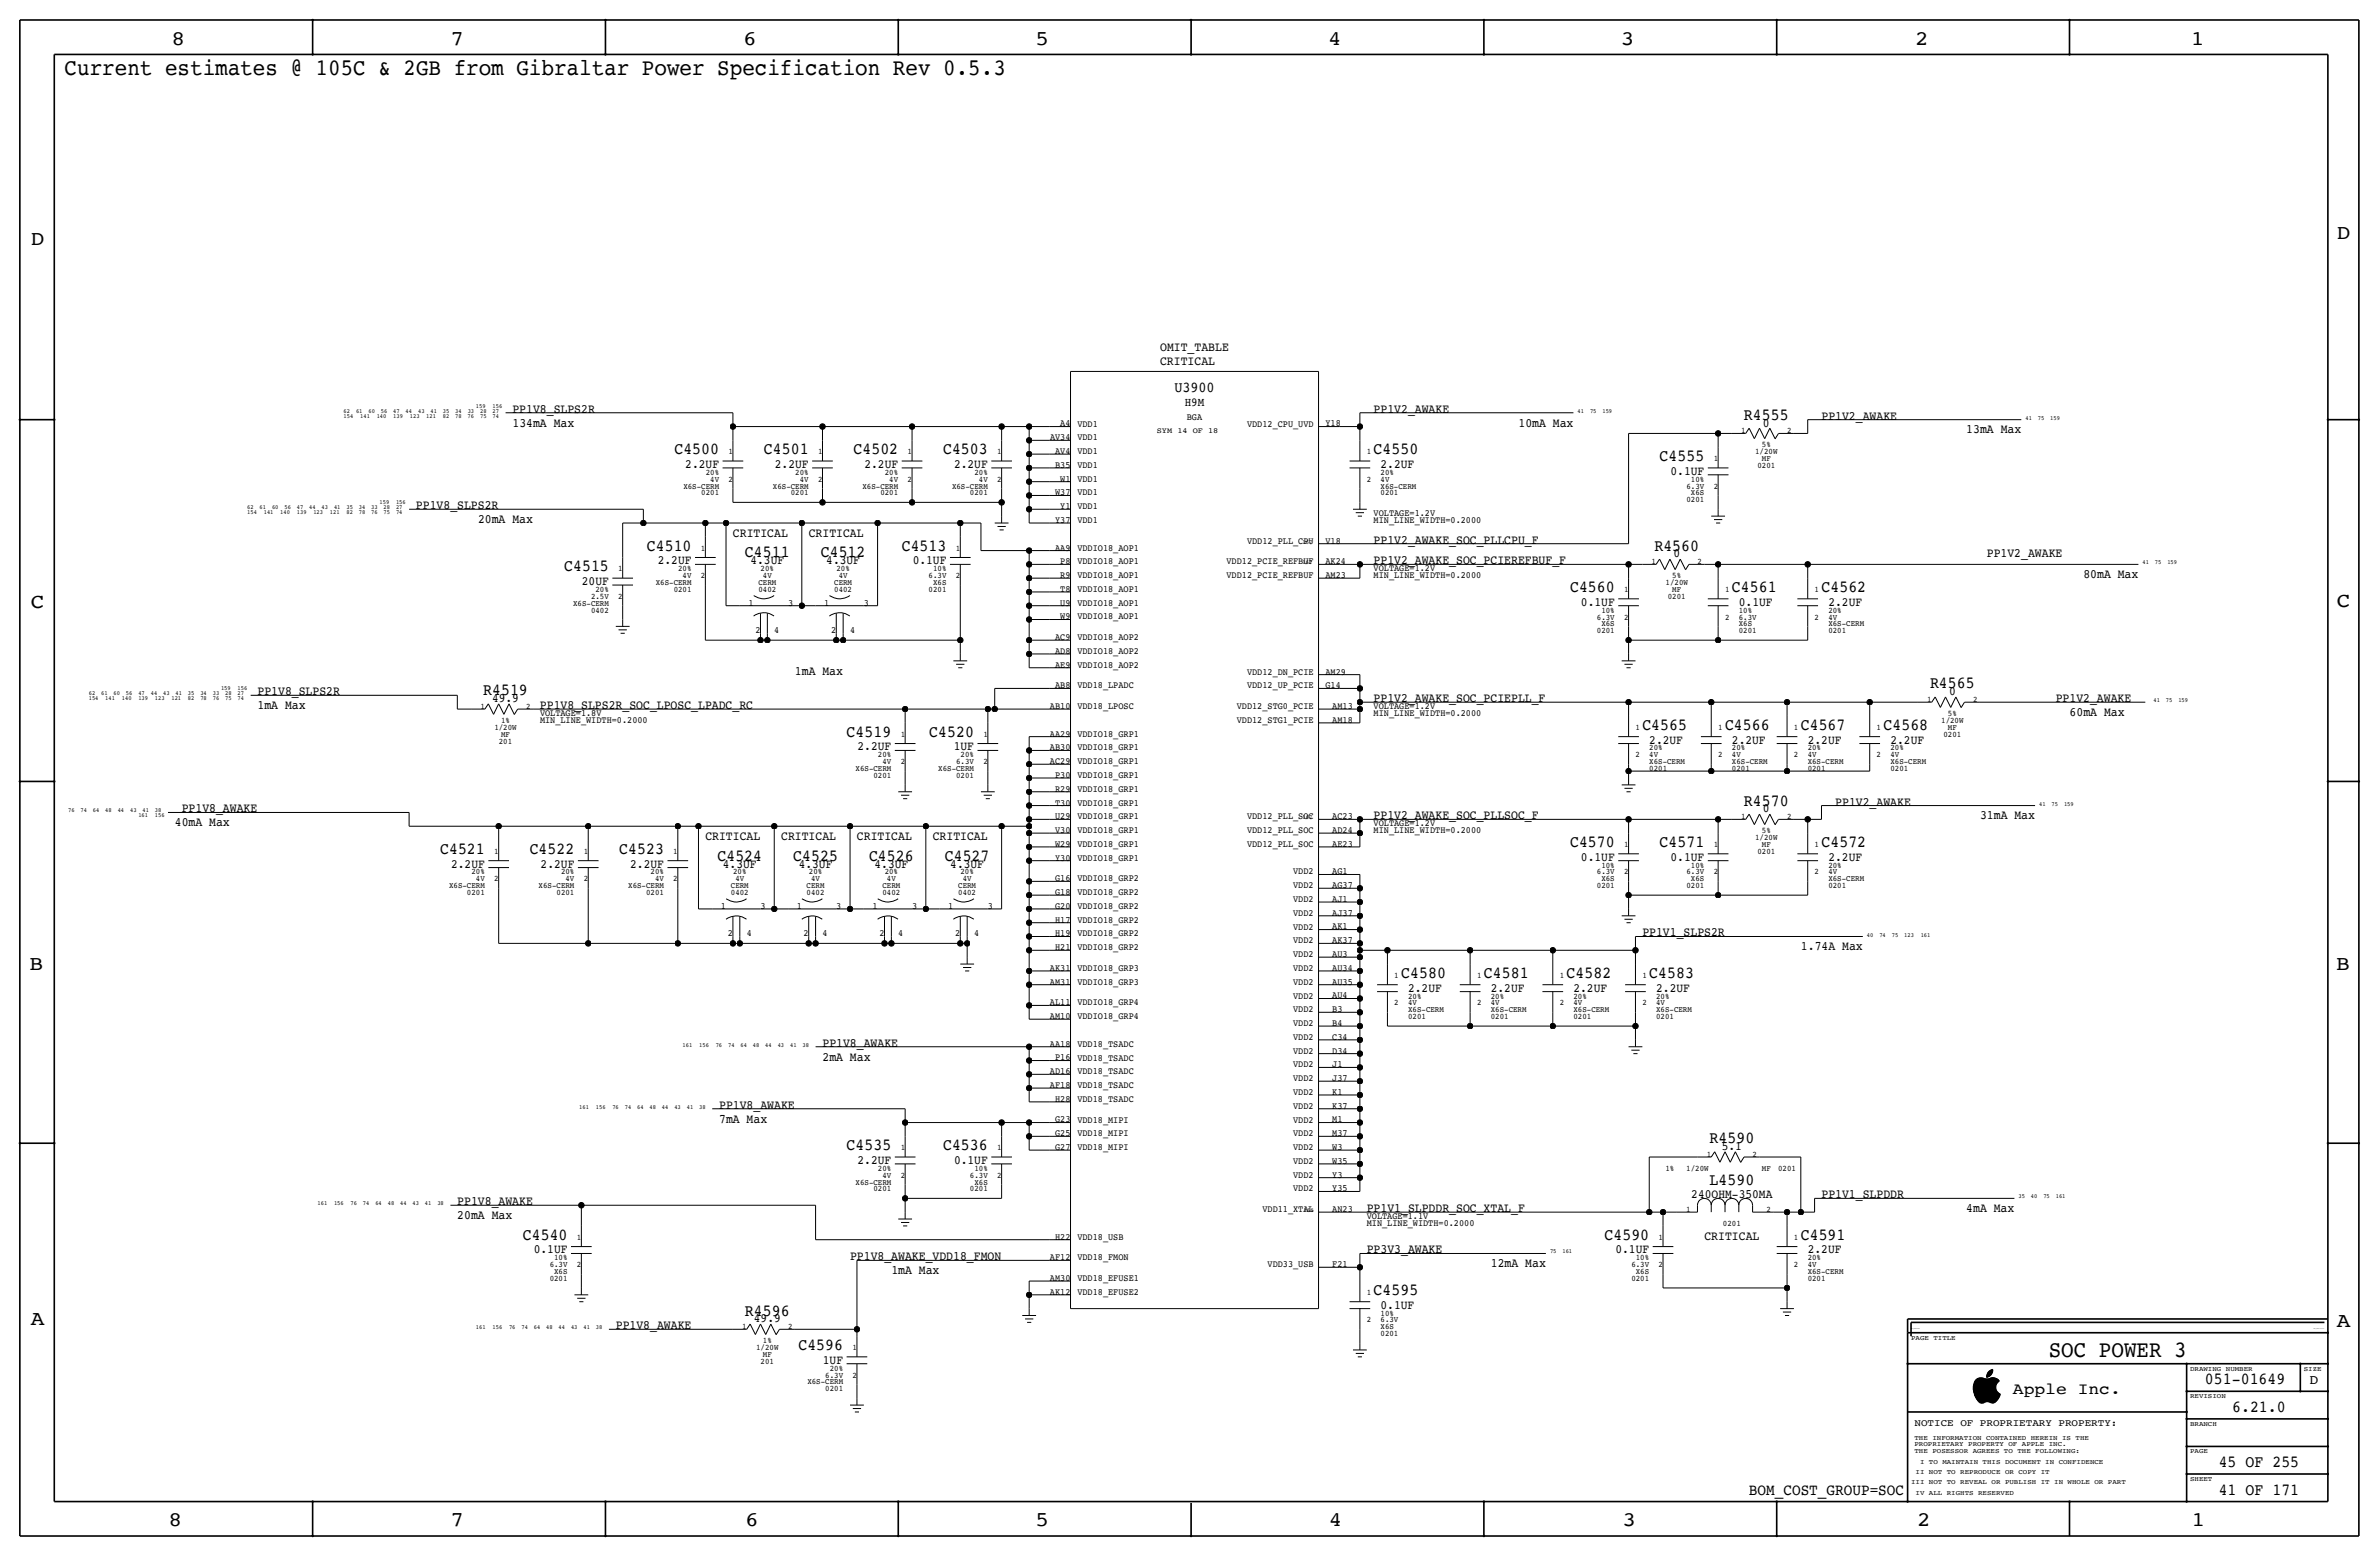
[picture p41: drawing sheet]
<svg xmlns="http://www.w3.org/2000/svg" width="877mm" height="574mm" viewBox="0 0 877 574" stroke-linecap="round" stroke-linejoin="round" font-family="sans-serif">
<defs><g id="words">
<g font-size="8.6">
<text x="23.8" y="27.7">Current estimates @ 105C &amp; 2GB from Gibraltar Power Specification Rev 0.5.3</text>
<text x="755.3" y="500.1">SOC POWER 3</text>
</g>
<g font-size="7.6">
<text x="63.2" y="16.5">8</text>
<text x="166.1" y="16.5">7</text>
<text x="274" y="16.5">6</text>
<text x="381.7" y="16.5">5</text>
<text x="489.7" y="16.5">4</text>
<text x="597.6" y="16.5">3</text>
<text x="706.1" y="16.5">2</text>
<text x="807.7" y="16.5">1</text>
<text x="861.5" y="88.1">D</text>
<text x="11.4" y="90.4">D</text>
<text x="11.4" y="224.3">C</text>
<text x="861.5" y="223.8">C</text>
<text x="10.8" y="357.6">B</text>
<text x="861.3" y="357.4">B</text>
<text x="11.3" y="488.4">A</text>
<text x="861.5" y="489.2">A</text>
<text x="62.2" y="562.6">8</text>
<text x="166" y="562.6">7</text>
<text x="274.8" y="562.6">6</text>
<text x="381.7" y="562.6">5</text>
<text x="489.9" y="562.6">4</text>
<text x="598.1" y="562.6">3</text>
<text x="706.8" y="562.6">2</text>
<text x="807.9" y="562.6">1</text>
</g>
<g font-size="6.2">
<text x="643" y="154.7">R4555</text>
<text x="248.6" y="167.4">C4500</text>
<text x="281.6" y="167.4">C4501</text>
<text x="314.7" y="167.4">C4502</text>
<text x="347.7" y="167.4">C4503</text>
<text x="506.4" y="167.4">C4550</text>
<text x="611.8" y="169.9">C4555</text>
<text x="238.5" y="202.9">C4510</text>
<text x="332.4" y="202.9">C4513</text>
<text x="609.9" y="202.9">R4560</text>
<text x="274.7" y="205.5">C4511</text>
<text x="302.6" y="205.5">C4512</text>
<text x="208" y="210.6">C4515</text>
<text x="578.8" y="218.2">C4560</text>
<text x="638.5" y="218.2">C4561</text>
<text x="671.5" y="218.2">C4562</text>
<text x="178.1" y="256.3">R4519</text>
<text x="711.5" y="253.7">R4565</text>
<text x="605.5" y="269">C4565</text>
<text x="636" y="269">C4566</text>
<text x="663.9" y="269">C4567</text>
<text x="694.4" y="269">C4568</text>
<text x="312.1" y="271.5">C4519</text>
<text x="342.6" y="271.5">C4520</text>
<text x="643" y="296.9">R4570</text>
<text x="162.3" y="314.7">C4521</text>
<text x="195.3" y="314.7">C4522</text>
<text x="228.3" y="314.7">C4523</text>
<text x="264.5" y="317.2">C4524</text>
<text x="292.4" y="317.2">C4525</text>
<text x="320.4" y="317.2">C4526</text>
<text x="348.3" y="317.2">C4527</text>
<text x="578.8" y="312.2">C4570</text>
<text x="611.8" y="312.2">C4571</text>
<text x="671.5" y="312.2">C4572</text>
<text x="516.6" y="360.4">C4580</text>
<text x="547.1" y="360.4">C4581</text>
<text x="577.5" y="360.4">C4582</text>
<text x="608" y="360.4">C4583</text>
<text x="312.1" y="423.9">C4535</text>
<text x="347.7" y="423.9">C4536</text>
<text x="630.3" y="421.4">R4590</text>
<text x="630.3" y="436.6">L4590</text>
<text x="192.7" y="456.9">C4540</text>
<text x="591.5" y="456.9">C4590</text>
<text x="663.9" y="456.9">C4591</text>
<text x="506.4" y="477.3">C4595</text>
<text x="274.7" y="484.9">R4596</text>
<text x="294.3" y="497.6">C4596</text>
<text x="812.9" y="510.3">051-01649</text>
<text x="822.9" y="520.4">6.21.0</text>
<text x="818" y="540.8">45 OF 255</text>
<text x="818" y="550.9">41 OF 171</text>
</g>
<text font-size="6" x="742.1" y="513.9">Apple Inc.</text>
<text font-size="5.9" x="644.8" y="550.9">BOM_COST_GROUP=SOC</text>
<text font-size="5.6" x="432.9" y="144.5">U3900</text>
<text font-size="5" x="851.5" y="510.3">D</text>
<g font-size="4.7">
<text x="427.7" y="129.3">OMIT_TABLE</text>
<text x="427.7" y="134.4">CRITICAL</text>
<text x="188.9" y="152.1">PP1V8_SLPS2R</text>
<text x="506.4" y="152.1">PP1V2_AWAKE</text>
<text x="671.5" y="154.7">PP1V2_AWAKE</text>
<text x="188.9" y="157.2">134mA Max</text>
<text x="559.8" y="157.2">10mA Max</text>
<text x="650" y="157.2">0</text>
<text x="724.9" y="159.8">13mA Max</text>
<text x="252.7" y="172.5">2.2UF</text>
<text x="285.7" y="172.5">2.2UF</text>
<text x="318.7" y="172.5">2.2UF</text>
<text x="351.7" y="172.5">2.2UF</text>
<text x="509" y="172.5">2.2UF</text>
<text x="615.9" y="175">0.1UF</text>
<text x="153.4" y="187.7">PP1V8_SLPS2R</text>
<text x="176.2" y="192.8">20mA Max</text>
<text x="270.2" y="197.9">CRITICAL</text>
<text x="298.1" y="197.9">CRITICAL</text>
<text x="506.4" y="200.4">PP1V2_AWAKE_SOC_PLLCPU_F</text>
<text x="242.5" y="208">2.2UF</text>
<text x="276.7" y="208">4.3UF</text>
<text x="304.6" y="208">4.3UF</text>
<text x="336.5" y="208">0.1UF</text>
<text x="506.4" y="208">PP1V2_AWAKE_SOC_PCIEREFBUF_F</text>
<text x="616.9" y="205.5">0</text>
<text x="732.5" y="205.5">PP1V2_AWAKE</text>
<text x="214.5" y="215.6">20UF</text>
<text x="768.1" y="213.1">80mA Max</text>
<text x="582.9" y="223.3">0.1UF</text>
<text x="641" y="223.3">0.1UF</text>
<text x="674.1" y="223.3">2.2UF</text>
<text x="293.1" y="248.7">1mA Max</text>
<text x="94.9" y="256.3">PP1V8_SLPS2R</text>
<text x="718.5" y="256.3">0</text>
<text x="94.9" y="261.4">1mA Max</text>
<text x="181.4" y="258.8">49.9</text>
<text x="199.1" y="261.4">PP1V8_SLPS2R_SOC_LPOSC_LPADC_RC</text>
<text x="506.4" y="258.8">PP1V2_AWAKE_SOC_PCIEPLL_F</text>
<text x="757.9" y="258.8">PP1V2_AWAKE</text>
<text x="763" y="263.9">60mA Max</text>
<text x="608" y="274.1">2.2UF</text>
<text x="638.5" y="274.1">2.2UF</text>
<text x="666.4" y="274.1">2.2UF</text>
<text x="696.9" y="274.1">2.2UF</text>
<text x="316.2" y="276.6">2.2UF</text>
<text x="351.6" y="276.6">1UF</text>
<text x="67" y="299.5">PP1V8_AWAKE</text>
<text x="650" y="299.5">0</text>
<text x="676.6" y="296.9">PP1V2_AWAKE</text>
<text x="64.5" y="304.5">40mA Max</text>
<text x="506.4" y="302">PP1V2_AWAKE_SOC_PLLSOC_F</text>
<text x="730" y="302">31mA Max</text>
<text x="260" y="309.6">CRITICAL</text>
<text x="288" y="309.6">CRITICAL</text>
<text x="315.9" y="309.6">CRITICAL</text>
<text x="343.9" y="309.6">CRITICAL</text>
<text x="582.9" y="317.2">0.1UF</text>
<text x="615.9" y="317.2">0.1UF</text>
<text x="674.1" y="317.2">2.2UF</text>
<text x="166.3" y="319.8">2.2UF</text>
<text x="199.3" y="319.8">2.2UF</text>
<text x="232.3" y="319.8">2.2UF</text>
<text x="266.5" y="319.8">4.3UF</text>
<text x="294.4" y="319.8">4.3UF</text>
<text x="322.4" y="319.8">4.3UF</text>
<text x="350.3" y="319.8">4.3UF</text>
<text x="605.5" y="345.2">PP1V1_SLPS2R</text>
<text x="664" y="350.3">1.74A Max</text>
<text x="519.1" y="365.5">2.2UF</text>
<text x="549.6" y="365.5">2.2UF</text>
<text x="580.1" y="365.5">2.2UF</text>
<text x="610.6" y="365.5">2.2UF</text>
<text x="303.2" y="385.8">PP1V8_AWAKE</text>
<text x="303.2" y="390.9">2mA Max</text>
<text x="265.1" y="408.7">PP1V8_AWAKE</text>
<text x="265.1" y="413.8">7mA Max</text>
<text x="634.8" y="423.9">5.1</text>
<text x="316.2" y="429">2.2UF</text>
<text x="351.7" y="429">0.1UF</text>
<text x="623.5" y="441.7">240OHM-350MA</text>
<text x="671.5" y="441.7">PP1V1_SLPDDR</text>
<text x="168.6" y="444.2">PP1V8_AWAKE</text>
<text x="168.6" y="449.3">20mA Max</text>
<text x="503.9" y="446.8">PP1V1_SLPDDR_SOC_XTAL_F</text>
<text x="724.9" y="446.8">4mA Max</text>
<text x="628.4" y="456.9">CRITICAL</text>
<text x="196.8" y="462">0.1UF</text>
<text x="313.4" y="464.6">PP1V8_AWAKE_VDD18_FMON</text>
<text x="503.9" y="462">PP3V3_AWAKE</text>
<text x="549.7" y="467.1">12mA Max</text>
<text x="595.6" y="462">0.1UF</text>
<text x="666.4" y="462">2.2UF</text>
<text x="328.6" y="469.6">1mA Max</text>
<text x="509" y="482.3">0.1UF</text>
<text x="227" y="490">PP1V8_AWAKE</text>
<text x="277.9" y="487.4">49.9</text>
<text x="303.4" y="502.7">1UF</text>
</g>
<text font-size="4.5" x="436.8" y="149.6">H9M</text>
<text font-size="3.7" x="705.8" y="525.5">NOTICE OF PROPRIETARY PROPERTY:</text>
<g font-size="3.5">
<text x="437.5" y="154.7">BGA</text>
<text x="390.9" y="157.2">A4</text>
<text x="397.2" y="157.2">VDD1</text>
<text x="459.7" y="157.2">VDD12_CPU_UVD</text>
<text x="488.6" y="157.2">Y18</text>
<text x="387.1" y="162.2">AV34</text>
<text x="389" y="167.3">AV4</text>
<text x="397.2" y="162.3">VDD1</text>
<text x="397.2" y="167.4">VDD1</text>
<text x="389" y="172.4">B35</text>
<text x="397.2" y="172.5">VDD1</text>
<text x="390.9" y="177.5">W1</text>
<text x="397.2" y="177.5">VDD1</text>
<text x="389" y="182.6">W37</text>
<text x="397.2" y="182.6">VDD1</text>
<text x="390.9" y="187.6">Y1</text>
<text x="397.2" y="187.7">VDD1</text>
<text x="506.4" y="190.2">VOLTAGE=1.2V</text>
<text x="389" y="192.7">Y37</text>
<text x="397.2" y="192.8">VDD1</text>
<text x="506.4" y="192.8">MIN_LINE_WIDTH=0.2000</text>
<text x="389" y="202.9">AA9</text>
<text x="397.2" y="202.9">VDDIO18_AOP1</text>
<text x="459.7" y="200.4">VDD12_PLL_CPU</text>
<text x="488.6" y="200.4">V18</text>
<text x="390.9" y="208">P8</text>
<text x="397.2" y="208">VDDIO18_AOP1</text>
<text x="452.2" y="208">VDD12_PCIE_REFBUF</text>
<text x="488.6" y="208">AK24</text>
<text x="390.9" y="213.1">R9</text>
<text x="397.2" y="213.1">VDDIO18_AOP1</text>
<text x="452.2" y="213.1">VDD12_PCIE_REFBUF</text>
<text x="488.6" y="213.1">AM23</text>
<text x="506.4" y="210.6">VOLTAGE=1.2V</text>
<text x="506.4" y="213.1">MIN_LINE_WIDTH=0.2000</text>
<text x="390.9" y="218.2">T8</text>
<text x="397.2" y="218.2">VDDIO18_AOP1</text>
<text x="275.9" y="223.3">1</text>
<text x="290.5" y="223.3">3</text>
<text x="303.9" y="223.3">1</text>
<text x="318.5" y="223.3">3</text>
<text x="390.9" y="223.2">U9</text>
<text x="397.2" y="223.3">VDDIO18_AOP1</text>
<text x="278.5" y="233.4">2</text>
<text x="285.4" y="233.4">4</text>
<text x="306.4" y="233.4">2</text>
<text x="313.4" y="233.4">4</text>
<text x="390.9" y="228.3">W9</text>
<text x="397.2" y="228.3">VDDIO18_AOP1</text>
<text x="389" y="235.9">AC9</text>
<text x="397.2" y="236">VDDIO18_AOP2</text>
<text x="389" y="241">AD8</text>
<text x="397.2" y="241">VDDIO18_AOP2</text>
<text x="389" y="246.1">AE9</text>
<text x="397.2" y="246.1">VDDIO18_AOP2</text>
<text x="459.7" y="248.7">VDD12_DN_PCIE</text>
<text x="488.6" y="248.6">AM29</text>
<text x="389" y="253.7">AB8</text>
<text x="397.2" y="253.7">VDD18_LPADC</text>
<text x="459.7" y="253.7">VDD12_UP_PCIE</text>
<text x="488.6" y="253.7">G14</text>
<text x="199.1" y="263.9">VOLTAGE=1.8V</text>
<text x="387.1" y="261.3">AB10</text>
<text x="397.2" y="261.4">VDD18_LPOSC</text>
<text x="456" y="261.4">VDD12_STG0_PCIE</text>
<text x="491.2" y="261.3">AM13</text>
<text x="506.4" y="261.4">VOLTAGE=1.2V</text>
<text x="506.4" y="263.9">MIN_LINE_WIDTH=0.2000</text>
<text x="199.1" y="266.4">MIN_LINE_WIDTH=0.2000</text>
<text x="456" y="266.4">VDD12_STG1_PCIE</text>
<text x="491.2" y="266.4">AM18</text>
<text x="387.1" y="271.5">AA29</text>
<text x="397.2" y="271.5">VDDIO18_GRP1</text>
<text x="387.1" y="281.7">AC29</text>
<text x="387.1" y="276.6">AB30</text>
<text x="397.2" y="276.6">VDDIO18_GRP1</text>
<text x="397.2" y="281.7">VDDIO18_GRP1</text>
<text x="389" y="286.8">P30</text>
<text x="397.2" y="286.8">VDDIO18_GRP1</text>
<text x="389" y="291.8">R29</text>
<text x="397.2" y="291.9">VDDIO18_GRP1</text>
<text x="389" y="296.9">T30</text>
<text x="397.2" y="296.9">VDDIO18_GRP1</text>
<text x="389" y="302">U29</text>
<text x="397.2" y="302">VDDIO18_GRP1</text>
<text x="459.7" y="302">VDD12_PLL_SOC</text>
<text x="491.2" y="302">AC23</text>
<text x="506.4" y="304.5">VOLTAGE=1.2V</text>
<text x="389" y="307.1">V30</text>
<text x="397.2" y="307.1">VDDIO18_GRP1</text>
<text x="459.7" y="307.1">VDD12_PLL_SOC</text>
<text x="491.2" y="307.1">AD24</text>
<text x="506.4" y="307.1">MIN_LINE_WIDTH=0.2000</text>
<text x="389" y="317.2">Y30</text>
<text x="389" y="312.2">W29</text>
<text x="397.2" y="312.2">VDDIO18_GRP1</text>
<text x="397.2" y="317.2">VDDIO18_GRP1</text>
<text x="459.7" y="312.2">VDD12_PLL_SOC</text>
<text x="491.2" y="312.1">AE23</text>
<text x="476.8" y="322.3">VDD2</text>
<text x="491.2" y="322.3">AG1</text>
<text x="389" y="329.9">G18</text>
<text x="389" y="324.9">G16</text>
<text x="397.2" y="324.9">VDDIO18_GRP2</text>
<text x="397.2" y="329.9">VDDIO18_GRP2</text>
<text x="476.8" y="327.4">VDD2</text>
<text x="491.2" y="327.3">AG37</text>
<text x="265.8" y="335">1</text>
<text x="280.4" y="335">3</text>
<text x="293.7" y="335">1</text>
<text x="308.3" y="335">3</text>
<text x="321.7" y="335">1</text>
<text x="336.2" y="335">3</text>
<text x="349.6" y="335">1</text>
<text x="364.2" y="335">3</text>
<text x="389" y="335">G20</text>
<text x="397.2" y="335">VDDIO18_GRP2</text>
<text x="476.8" y="332.5">VDD2</text>
<text x="491.2" y="332.4">AJ1</text>
<text x="389" y="340.1">H17</text>
<text x="397.2" y="340.1">VDDIO18_GRP2</text>
<text x="476.8" y="337.6">VDD2</text>
<text x="491.2" y="337.5">AJ37</text>
<text x="268.3" y="345.2">2</text>
<text x="275.3" y="345.2">4</text>
<text x="296.3" y="345.2">2</text>
<text x="303.2" y="345.2">4</text>
<text x="324.2" y="345.2">2</text>
<text x="331.2" y="345.2">4</text>
<text x="352.1" y="345.2">2</text>
<text x="359.1" y="345.2">4</text>
<text x="389" y="345.2">H19</text>
<text x="397.2" y="345.2">VDDIO18_GRP2</text>
<text x="476.8" y="342.7">VDD2</text>
<text x="476.8" y="347.7">VDD2</text>
<text x="491.2" y="347.7">AK37</text>
<text x="491.2" y="342.6">AK1</text>
<text x="389" y="350.3">H21</text>
<text x="397.2" y="350.3">VDDIO18_GRP2</text>
<text x="476.8" y="352.8">VDD2</text>
<text x="491.2" y="352.8">AU3</text>
<text x="387.1" y="357.9">AK31</text>
<text x="397.2" y="357.9">VDDIO18_GRP3</text>
<text x="476.8" y="357.9">VDD2</text>
<text x="491.2" y="357.8">AU34</text>
<text x="387.1" y="363">AM31</text>
<text x="397.2" y="363">VDDIO18_GRP3</text>
<text x="476.8" y="363">VDD2</text>
<text x="491.2" y="362.9">AU35</text>
<text x="387.1" y="370.6">AL11</text>
<text x="397.2" y="370.6">VDDIO18_GRP4</text>
<text x="476.8" y="368.1">VDD2</text>
<text x="491.2" y="368">AU4</text>
<text x="387.1" y="375.7">AM10</text>
<text x="397.2" y="375.7">VDDIO18_GRP4</text>
<text x="476.8" y="373.1">VDD2</text>
<text x="491.2" y="373.1">B3</text>
<text x="476.8" y="383.3">VDD2</text>
<text x="476.8" y="378.2">VDD2</text>
<text x="491.2" y="383.2">C34</text>
<text x="491.2" y="378.2">B4</text>
<text x="387.1" y="385.8">AA18</text>
<text x="397.2" y="385.8">VDD18_TSADC</text>
<text x="476.8" y="388.4">VDD2</text>
<text x="491.2" y="388.3">D34</text>
<text x="387.1" y="396">AD16</text>
<text x="389" y="390.9">P16</text>
<text x="397.2" y="396">VDD18_TSADC</text>
<text x="397.2" y="390.9">VDD18_TSADC</text>
<text x="476.8" y="393.5">VDD2</text>
<text x="491.2" y="393.4">J1</text>
<text x="387.1" y="401">AF18</text>
<text x="397.2" y="401.1">VDD18_TSADC</text>
<text x="476.8" y="398.5">VDD2</text>
<text x="491.2" y="398.5">J37</text>
<text x="389" y="406.1">H28</text>
<text x="397.2" y="406.2">VDD18_TSADC</text>
<text x="476.8" y="403.6">VDD2</text>
<text x="491.2" y="403.6">K1</text>
<text x="389" y="413.7">G23</text>
<text x="397.2" y="413.8">VDD18_MIPI</text>
<text x="476.8" y="413.8">VDD2</text>
<text x="476.8" y="408.7">VDD2</text>
<text x="491.2" y="413.7">M1</text>
<text x="491.2" y="408.6">K37</text>
<text x="389" y="418.8">G25</text>
<text x="397.2" y="418.8">VDD18_MIPI</text>
<text x="476.8" y="418.9">VDD2</text>
<text x="491.2" y="418.8">M37</text>
<text x="389" y="423.9">G27</text>
<text x="397.2" y="423.9">VDD18_MIPI</text>
<text x="476.8" y="423.9">VDD2</text>
<text x="491.2" y="423.9">W3</text>
<text x="476.8" y="429">VDD2</text>
<text x="491.2" y="429">W35</text>
<text x="476.8" y="434.1">VDD2</text>
<text x="491.2" y="434.1">Y3</text>
<text x="476.8" y="439.2">VDD2</text>
<text x="491.2" y="439.1">Y35</text>
<text x="465.4" y="446.8">VDD11_XTAL</text>
<text x="491.2" y="446.8">AN23</text>
<text x="503.9" y="449.3">VOLTAGE=1.1V</text>
<text x="503.9" y="451.9">MIN_LINE_WIDTH=0.2000</text>
<text x="389" y="456.9">H22</text>
<text x="397.2" y="456.9">VDD18_USB</text>
<text x="387.1" y="464.5">AF12</text>
<text x="397.2" y="464.6">VDD18_FMON</text>
<text x="467.3" y="467.1">VDD33_USB</text>
<text x="491.2" y="467.1">F21</text>
<text x="387.1" y="472.2">AM30</text>
<text x="397.2" y="472.2">VDD18_EFUSE1</text>
<text x="387.1" y="477.2">AK12</text>
<text x="397.2" y="477.3">VDD18_EFUSE2</text>
</g>
<g font-size="3.1">
<text x="641.9" y="159.8">1</text>
<text x="658.8" y="159.8">2</text>
<text x="268.6" y="167.4">1</text>
<text x="301.6" y="167.4">1</text>
<text x="334.6" y="167.4">1</text>
<text x="367.6" y="167.4">1</text>
<text x="503.9" y="167.4">1</text>
<text x="647.1" y="167.4">1/20W</text>
<text x="649.6" y="164.8">5%</text>
<text x="631.8" y="169.9">1</text>
<text x="647.9" y="172.5">0201</text>
<text x="649.6" y="169.9">MF</text>
<text x="260.2" y="175">20%</text>
<text x="261.8" y="177.5">4V</text>
<text x="268.6" y="177.5">2</text>
<text x="293.2" y="175">20%</text>
<text x="294.8" y="177.5">4V</text>
<text x="301.6" y="177.5">2</text>
<text x="326.2" y="175">20%</text>
<text x="327.9" y="177.5">4V</text>
<text x="334.6" y="177.5">2</text>
<text x="359.2" y="175">20%</text>
<text x="360.9" y="177.5">4V</text>
<text x="367.6" y="177.5">2</text>
<text x="503.9" y="177.5">2</text>
<text x="509" y="175">20%</text>
<text x="509" y="177.5">4V</text>
<text x="623.4" y="177.5">10%</text>
<text x="251.9" y="180.1">X6S-CERM</text>
<text x="258.5" y="182.6">0201</text>
<text x="284.9" y="180.1">X6S-CERM</text>
<text x="291.5" y="182.6">0201</text>
<text x="318" y="180.1">X6S-CERM</text>
<text x="324.6" y="182.6">0201</text>
<text x="351" y="180.1">X6S-CERM</text>
<text x="357.6" y="182.6">0201</text>
<text x="509" y="180.1">X6S-CERM</text>
<text x="509" y="182.6">0201</text>
<text x="621.7" y="180.1">6.3V</text>
<text x="621.7" y="185.2">0201</text>
<text x="623.4" y="182.6">X6S</text>
<text x="631.8" y="180.1">2</text>
<text x="258.4" y="202.9">1</text>
<text x="352.4" y="202.9">1</text>
<text x="608.9" y="208">1</text>
<text x="625.8" y="208">2</text>
<text x="227.9" y="210.6">1</text>
<text x="241.8" y="215.6">X6S-CERM</text>
<text x="250" y="210.6">20%</text>
<text x="251.7" y="213.1">4V</text>
<text x="258.4" y="213.1">2</text>
<text x="279.6" y="215.6">CERM</text>
<text x="280.4" y="210.6">20%</text>
<text x="281.3" y="213.1">4V</text>
<text x="307.5" y="215.6">CERM</text>
<text x="308.4" y="210.6">20%</text>
<text x="309.2" y="213.1">4V</text>
<text x="342.3" y="213.1">6.3V</text>
<text x="344" y="210.6">10%</text>
<text x="344" y="215.6">X6S</text>
<text x="352.4" y="213.1">2</text>
<text x="614.1" y="215.6">1/20W</text>
<text x="616.5" y="213.1">5%</text>
<text x="217.9" y="220.7">2.5V</text>
<text x="219.5" y="218.2">20%</text>
<text x="227.9" y="220.7">2</text>
<text x="248.4" y="218.2">0201</text>
<text x="279.6" y="218.2">0402</text>
<text x="307.5" y="218.2">0402</text>
<text x="342.3" y="218.2">0201</text>
<text x="598.8" y="218.2">1</text>
<text x="614.9" y="220.7">0201</text>
<text x="616.5" y="218.2">MF</text>
<text x="636" y="218.2">1</text>
<text x="669" y="218.2">1</text>
<text x="211.3" y="223.3">X6S-CERM</text>
<text x="217.9" y="225.8">0402</text>
<text x="590.4" y="225.8">10%</text>
<text x="641" y="225.8">10%</text>
<text x="674.1" y="225.8">20%</text>
<text x="588.7" y="233.4">0201</text>
<text x="588.7" y="228.3">6.3V</text>
<text x="590.4" y="230.9">X6S</text>
<text x="598.8" y="228.3">2</text>
<text x="636" y="228.3">2</text>
<text x="641" y="230.9">X6S</text>
<text x="641" y="233.4">0201</text>
<text x="641" y="228.3">6.3V</text>
<text x="669" y="228.3">2</text>
<text x="674.1" y="230.9">X6S-CERM</text>
<text x="674.1" y="233.4">0201</text>
<text x="674.1" y="228.3">4V</text>
<text x="177.1" y="261.4">1</text>
<text x="194" y="261.4">2</text>
<text x="710.5" y="258.8">1</text>
<text x="718.1" y="263.9">5%</text>
<text x="727.4" y="258.8">2</text>
<text x="182.3" y="269">1/20W</text>
<text x="184.7" y="266.4">1%</text>
<text x="602.9" y="269">1</text>
<text x="633.4" y="269">1</text>
<text x="661.4" y="269">1</text>
<text x="691.8" y="269">1</text>
<text x="715.7" y="266.4">1/20W</text>
<text x="718.1" y="269">MF</text>
<text x="183.9" y="274.1">201</text>
<text x="184.7" y="271.5">MF</text>
<text x="332.1" y="271.5">1</text>
<text x="362.5" y="271.5">1</text>
<text x="716.5" y="271.5">0201</text>
<text x="323.7" y="279.1">20%</text>
<text x="325.3" y="281.7">4V</text>
<text x="332.1" y="281.7">2</text>
<text x="352.5" y="281.7">6.3V</text>
<text x="354.2" y="279.1">20%</text>
<text x="362.5" y="281.7">2</text>
<text x="602.9" y="279.1">2</text>
<text x="608" y="276.6">20%</text>
<text x="608" y="279.1">4V</text>
<text x="608" y="281.7">X6S-CERM</text>
<text x="633.4" y="279.1">2</text>
<text x="638.5" y="276.6">20%</text>
<text x="638.5" y="281.7">X6S-CERM</text>
<text x="638.5" y="279.1">4V</text>
<text x="661.4" y="279.1">2</text>
<text x="666.4" y="279.1">4V</text>
<text x="666.4" y="281.7">X6S-CERM</text>
<text x="666.4" y="276.6">20%</text>
<text x="691.8" y="279.1">2</text>
<text x="696.9" y="276.6">20%</text>
<text x="696.9" y="279.1">4V</text>
<text x="696.9" y="281.7">X6S-CERM</text>
<text x="315.4" y="284.2">X6S-CERM</text>
<text x="322" y="286.8">0201</text>
<text x="345.9" y="284.2">X6S-CERM</text>
<text x="352.5" y="286.8">0201</text>
<text x="608" y="284.2">0201</text>
<text x="638.5" y="284.2">0201</text>
<text x="666.4" y="284.2">0201</text>
<text x="696.9" y="284.2">0201</text>
<text x="641.9" y="302">1</text>
<text x="658.8" y="302">2</text>
<text x="647.1" y="309.6">1/20W</text>
<text x="649.6" y="307.1">5%</text>
<text x="182.2" y="314.7">1</text>
<text x="215.2" y="314.7">1</text>
<text x="248.2" y="314.7">1</text>
<text x="598.8" y="312.2">1</text>
<text x="631.8" y="312.2">1</text>
<text x="647.9" y="314.7">0201</text>
<text x="649.6" y="312.2">MF</text>
<text x="669" y="312.2">1</text>
<text x="173.8" y="322.3">20%</text>
<text x="206.8" y="322.3">20%</text>
<text x="239.9" y="322.3">20%</text>
<text x="270.3" y="322.3">20%</text>
<text x="298.2" y="322.3">20%</text>
<text x="326.2" y="322.3">20%</text>
<text x="354.1" y="322.3">20%</text>
<text x="588.7" y="322.3">6.3V</text>
<text x="590.4" y="319.8">10%</text>
<text x="598.8" y="322.3">2</text>
<text x="621.7" y="322.3">6.3V</text>
<text x="623.4" y="319.8">10%</text>
<text x="631.8" y="322.3">2</text>
<text x="669" y="322.3">2</text>
<text x="674.1" y="322.3">4V</text>
<text x="674.1" y="319.8">20%</text>
<text x="165.6" y="327.4">X6S-CERM</text>
<text x="172.2" y="329.9">0201</text>
<text x="175.5" y="324.9">4V</text>
<text x="182.2" y="324.9">2</text>
<text x="198.6" y="327.4">X6S-CERM</text>
<text x="205.2" y="329.9">0201</text>
<text x="208.5" y="324.9">4V</text>
<text x="215.2" y="324.9">2</text>
<text x="231.6" y="327.4">X6S-CERM</text>
<text x="238.2" y="329.9">0201</text>
<text x="241.5" y="324.9">4V</text>
<text x="248.2" y="324.9">2</text>
<text x="269.4" y="329.9">0402</text>
<text x="269.4" y="327.4">CERM</text>
<text x="271.1" y="324.9">4V</text>
<text x="297.4" y="327.4">CERM</text>
<text x="297.4" y="329.9">0402</text>
<text x="299" y="324.9">4V</text>
<text x="325.3" y="327.4">CERM</text>
<text x="325.3" y="329.9">0402</text>
<text x="327" y="324.9">4V</text>
<text x="353.3" y="327.4">CERM</text>
<text x="353.3" y="329.9">0402</text>
<text x="354.9" y="324.9">4V</text>
<text x="588.7" y="327.4">0201</text>
<text x="590.4" y="324.9">X6S</text>
<text x="621.7" y="327.4">0201</text>
<text x="623.4" y="324.9">X6S</text>
<text x="674.1" y="324.9">X6S-CERM</text>
<text x="674.1" y="327.4">0201</text>
<text x="514" y="360.4">1</text>
<text x="544.5" y="360.4">1</text>
<text x="575" y="360.4">1</text>
<text x="605.5" y="360.4">1</text>
<text x="514" y="370.6">2</text>
<text x="519.1" y="368">20%</text>
<text x="519.1" y="370.6">4V</text>
<text x="544.5" y="370.6">2</text>
<text x="549.6" y="368">20%</text>
<text x="549.6" y="370.6">4V</text>
<text x="575" y="370.6">2</text>
<text x="580.1" y="368">20%</text>
<text x="580.1" y="370.6">4V</text>
<text x="605.5" y="370.6">2</text>
<text x="610.6" y="370.6">4V</text>
<text x="610.6" y="368">20%</text>
<text x="519.1" y="375.7">0201</text>
<text x="519.1" y="373.1">X6S-CERM</text>
<text x="549.6" y="373.1">X6S-CERM</text>
<text x="549.6" y="375.7">0201</text>
<text x="580.1" y="375.7">0201</text>
<text x="580.1" y="373.1">X6S-CERM</text>
<text x="610.6" y="375.7">0201</text>
<text x="610.6" y="373.1">X6S-CERM</text>
<text x="332.1" y="423.9">1</text>
<text x="367.6" y="423.9">1</text>
<text x="323.7" y="431.5">20%</text>
<text x="359.2" y="431.5">10%</text>
<text x="614" y="431.5">1%</text>
<text x="621.7" y="431.5">1/20W</text>
<text x="629.2" y="426.5">1</text>
<text x="646.1" y="426.5">2</text>
<text x="649.6" y="431.5">MF</text>
<text x="655.5" y="431.5">0201</text>
<text x="315.4" y="436.6">X6S-CERM</text>
<text x="325.3" y="434.1">4V</text>
<text x="332.1" y="434.1">2</text>
<text x="357.6" y="434.1">6.3V</text>
<text x="359.2" y="436.6">X6S</text>
<text x="367.6" y="434.1">2</text>
<text x="322" y="439.2">0201</text>
<text x="357.6" y="439.2">0201</text>
<text x="621.6" y="446.8">1</text>
<text x="651.2" y="446.8">2</text>
<text x="635.2" y="451.9">0201</text>
<text x="212.7" y="456.9">1</text>
<text x="611.5" y="456.9">1</text>
<text x="661.4" y="456.9">1</text>
<text x="202.6" y="467.1">6.3V</text>
<text x="204.3" y="464.6">10%</text>
<text x="212.7" y="467.1">2</text>
<text x="601.4" y="467.1">6.3V</text>
<text x="603.1" y="464.6">10%</text>
<text x="611.5" y="467.1">2</text>
<text x="661.4" y="467.1">2</text>
<text x="666.4" y="464.6">20%</text>
<text x="666.4" y="467.1">4V</text>
<text x="202.6" y="472.2">0201</text>
<text x="204.3" y="469.6">X6S</text>
<text x="601.4" y="472.2">0201</text>
<text x="603.1" y="469.6">X6S</text>
<text x="666.4" y="472.2">0201</text>
<text x="666.4" y="469.6">X6S-CERM</text>
<text x="503.9" y="477.3">1</text>
<text x="509" y="484.9">10%</text>
<text x="273.6" y="490">1</text>
<text x="290.5" y="490">2</text>
<text x="503.9" y="487.4">2</text>
<text x="509" y="490">X6S</text>
<text x="509" y="487.4">6.3V</text>
<text x="278.8" y="497.6">1/20W</text>
<text x="281.3" y="495">1%</text>
<text x="314.3" y="497.6">1</text>
<text x="509" y="492.5">0201</text>
<text x="280.4" y="502.7">201</text>
<text x="281.3" y="500.1">MF</text>
<text x="304.2" y="507.7">6.3V</text>
<text x="305.9" y="505.2">20%</text>
<text x="314.3" y="507.7">2</text>
<text x="297.6" y="510.3">X6S-CERM</text>
<text x="304.2" y="512.8">0201</text>
</g>
<text font-size="2.9" x="426.5" y="159.8">SYM 14 OF 18</text>
<g font-size="2.5">
<text x="704.5" y="493.8">PAGE TITLE</text>
<text x="807.4" y="505.2">DRAWING NUMBER</text>
<text x="849.3" y="505.2">SIZE</text>
<text x="807.4" y="515.4">REVISION</text>
<text x="807.4" y="525.5">BRANCH</text>
<text x="705.8" y="533.1">PROPRIETARY PROPERTY OF APPLE INC.</text>
<text x="705.8" y="530.6">THE INFORMATION CONTAINED HEREIN IS THE</text>
<text x="705.8" y="535.7">THE POSESSOR AGREES TO THE FOLLOWING:</text>
<text x="707.8" y="539.5">I TO MAINTAIN THIS DOCUMENT IN CONFIDENCE</text>
<text x="807.4" y="535.7">PAGE</text>
<text x="706.2" y="543.3">II NOT TO REPRODUCE OR COPY IT</text>
<text x="807.4" y="545.8">SHEET</text>
<text x="704.5" y="547.1">III NOT TO REVEAL OR PUBLISH IT IN WHOLE OR PART</text>
<text x="706.2" y="550.9">IV ALL RIGHTS RESERVED</text>
</g>
<g font-size="2.3">
<text x="126.7" y="152.1">62</text>
<text x="126.7" y="154">154</text>
<text x="131.3" y="152.1">61</text>
<text x="132.8" y="154">141</text>
<text x="135.8" y="152.1">60</text>
<text x="138.9" y="154">140</text>
<text x="140.4" y="152.1">56</text>
<text x="145" y="154">139</text>
<text x="145" y="152.1">47</text>
<text x="149.6" y="152.1">44</text>
<text x="151.1" y="154">123</text>
<text x="154.1" y="152.1">43</text>
<text x="157.2" y="154">121</text>
<text x="158.7" y="152.1">41</text>
<text x="163.3" y="154">82</text>
<text x="163.3" y="152.1">35</text>
<text x="167.8" y="154">78</text>
<text x="167.8" y="152.1">34</text>
<text x="172.4" y="154">76</text>
<text x="172.4" y="152.1">33</text>
<text x="175.5" y="150.3">159</text>
<text x="177" y="154">75</text>
<text x="177" y="152.1">28</text>
<text x="181.6" y="154">74</text>
<text x="181.6" y="150.3">156</text>
<text x="181.6" y="152.1">27</text>
<text x="581.6" y="152.1">41</text>
<text x="586.2" y="152.1">75</text>
<text x="590.8" y="152.1">159</text>
<text x="746.7" y="154.7">41</text>
<text x="751.3" y="154.7">75</text>
<text x="755.9" y="154.7">159</text>
<text x="139.9" y="185.9">159</text>
<text x="146" y="185.9">156</text>
<text x="91.1" y="187.7">62</text>
<text x="91.1" y="189.5">154</text>
<text x="95.7" y="187.7">61</text>
<text x="97.2" y="189.5">141</text>
<text x="100.3" y="187.7">60</text>
<text x="103.3" y="189.5">140</text>
<text x="104.9" y="187.7">56</text>
<text x="109.4" y="189.5">139</text>
<text x="109.4" y="187.7">47</text>
<text x="114" y="187.7">44</text>
<text x="115.5" y="189.5">123</text>
<text x="118.6" y="187.7">43</text>
<text x="121.6" y="189.5">121</text>
<text x="123.1" y="187.7">41</text>
<text x="127.7" y="189.5">82</text>
<text x="127.7" y="187.7">35</text>
<text x="132.3" y="189.5">78</text>
<text x="132.3" y="187.7">34</text>
<text x="136.9" y="189.5">76</text>
<text x="136.9" y="187.7">33</text>
<text x="141.4" y="189.5">75</text>
<text x="141.4" y="187.7">28</text>
<text x="146" y="189.5">74</text>
<text x="146" y="187.7">27</text>
<text x="480.2" y="200.4">167</text>
<text x="480.2" y="208">167</text>
<text x="789.9" y="208">41</text>
<text x="794.5" y="208">75</text>
<text x="799" y="208">159</text>
<text x="32.7" y="256.3">62</text>
<text x="37.3" y="256.3">61</text>
<text x="41.9" y="256.3">60</text>
<text x="46.4" y="256.3">56</text>
<text x="51" y="256.3">47</text>
<text x="55.6" y="256.3">44</text>
<text x="60.1" y="256.3">43</text>
<text x="64.7" y="256.3">41</text>
<text x="69.3" y="256.3">35</text>
<text x="73.9" y="256.3">34</text>
<text x="78.4" y="256.3">33</text>
<text x="81.5" y="254.5">159</text>
<text x="83" y="256.3">28</text>
<text x="87.6" y="254.5">156</text>
<text x="87.6" y="256.3">27</text>
<text x="32.7" y="258.1">154</text>
<text x="38.8" y="258.1">141</text>
<text x="44.9" y="258.1">140</text>
<text x="51" y="258.1">139</text>
<text x="57.1" y="258.1">123</text>
<text x="63.2" y="258.1">121</text>
<text x="69.3" y="258.1">82</text>
<text x="73.9" y="258.1">78</text>
<text x="78.4" y="258.1">76</text>
<text x="83" y="258.1">75</text>
<text x="87.6" y="258.1">74</text>
<text x="794" y="258.8">41</text>
<text x="798.5" y="258.8">75</text>
<text x="803.1" y="258.8">159</text>
<text x="25.1" y="299.5">76</text>
<text x="29.7" y="299.5">74</text>
<text x="34.2" y="299.5">64</text>
<text x="38.8" y="299.5">48</text>
<text x="43.4" y="299.5">44</text>
<text x="48" y="299.5">43</text>
<text x="52.5" y="299.5">41</text>
<text x="57.1" y="299.5">38</text>
<text x="751.8" y="296.9">41</text>
<text x="756.4" y="296.9">75</text>
<text x="760.9" y="296.9">159</text>
<text x="51" y="301.3">161</text>
<text x="57.1" y="301.3">156</text>
<text x="480.2" y="302">167</text>
<text x="688.3" y="345.2">40</text>
<text x="692.9" y="345.2">74</text>
<text x="697.4" y="345.2">75</text>
<text x="702" y="345.2">123</text>
<text x="708.1" y="345.2">161</text>
<text x="251.7" y="385.8">161</text>
<text x="257.8" y="385.8">156</text>
<text x="263.9" y="385.8">76</text>
<text x="268.4" y="385.8">74</text>
<text x="273" y="385.8">64</text>
<text x="277.6" y="385.8">48</text>
<text x="282.1" y="385.8">44</text>
<text x="286.7" y="385.8">43</text>
<text x="291.3" y="385.8">41</text>
<text x="295.9" y="385.8">38</text>
<text x="213.6" y="408.7">161</text>
<text x="219.7" y="408.7">156</text>
<text x="225.8" y="408.7">76</text>
<text x="230.3" y="408.7">74</text>
<text x="234.9" y="408.7">64</text>
<text x="239.5" y="408.7">48</text>
<text x="244" y="408.7">44</text>
<text x="248.6" y="408.7">43</text>
<text x="253.2" y="408.7">41</text>
<text x="257.8" y="408.7">38</text>
<text x="744.2" y="441.7">35</text>
<text x="748.7" y="441.7">40</text>
<text x="753.3" y="441.7">75</text>
<text x="757.9" y="441.7">161</text>
<text x="117" y="444.3">161</text>
<text x="123.1" y="444.3">156</text>
<text x="129.2" y="444.3">76</text>
<text x="133.8" y="444.3">74</text>
<text x="138.4" y="444.3">64</text>
<text x="143" y="444.3">48</text>
<text x="147.5" y="444.3">44</text>
<text x="152.1" y="444.3">43</text>
<text x="156.7" y="444.3">41</text>
<text x="161.2" y="444.3">38</text>
<text x="480.7" y="446.8">166</text>
<text x="571.4" y="462">75</text>
<text x="576" y="462">161</text>
<text x="175.5" y="490">161</text>
<text x="181.6" y="490">156</text>
<text x="187.7" y="490">76</text>
<text x="192.2" y="490">74</text>
<text x="196.8" y="490">64</text>
<text x="201.4" y="490">48</text>
<text x="205.9" y="490">44</text>
<text x="210.5" y="490">43</text>
<text x="215.1" y="490">41</text>
<text x="219.7" y="490">38</text>
</g>
<g font-size=".4">
<text x="704.5" y="490">SYNC_MASTER=AMAN</text>
<text x="852.9" y="490">SYNC_DATE=07/24/2017</text>
</g>
</g></defs>
<g fill="none" stroke="#000" stroke-width=".37">
<path d="M394.7 136.9h91.4zM394.7 136.9v345.4zM486.1 136.9v345.4zM186.4 152.1h83.8zM270.2 157.2h33zM270.2 157.2v5.1zM270.2 152.1v5.1zM303.2 157.2h33zM303.2 157.2v5.1zM336.2 157.2h33.1zM336.2 157.2v5.1zM369.3 157.2h10.1z"/>
<path d="M369.3 157.2v5.1zM379.4 157.2v5.1zM379.4 157.2h7.6zM387 157.2h7.7zM486.1 157.2h7.6zM493.7 157.2h7.6zM501.3 157.2v5.1zM501.3 152.1v5.1zM501.3 152.1h78.8zM600.4 159.8h33zM600.4 159.8v40.6zM633.4 159.8v5z"/>
<path d="M633.4 159.8h5.1zM638.5 159.8h5.1zM644.9 157.8l1.9 3.9zM644.9 157.8l-1.3 2zM648.7 157.8l-1.9 3.9zM648.7 157.8l1.9 3.9zM652.5 157.8l-1.9 3.9zM652.5 157.8l1.9 3.9zM655.7 159.8h5.7zM655.7 159.8l-1.3 2zM661.4 159.8h5zM666.4 154.7h78.8z"/>
<path d="M666.4 154.7v5.1zM266.4 172.5h7.6zM266.4 169.9h7.6zM270.2 162.3v7.6zM270.2 172.5v7.6zM299.4 169.9h7.6zM299.4 172.5h7.6zM303.2 162.3v7.6zM303.2 172.5v7.6zM332.4 169.9h7.7zM332.4 172.5h7.7zM336.2 162.3v7.6z"/>
<path d="M336.2 172.5v7.6zM365.5 169.9h7.6zM365.5 172.5h7.6zM369.3 162.3v7.6zM369.3 172.5v7.6zM379.4 172.5h7.6zM379.4 167.4h7.6zM379.4 162.3h7.6zM379.4 177.5v5.1zM379.4 172.5v5zM379.4 177.5h7.6zM379.4 167.4v5.1z"/>
<path d="M379.4 162.3v5.1zM387 177.5h7.7zM387 162.3h7.7zM387 167.4h7.7zM387 172.5h7.7zM497.5 172.5h7.7zM497.5 169.9h7.7zM501.3 162.3v7.6zM501.3 172.5v7.6zM629.6 175h7.6zM629.6 172.5h7.6zM633.4 164.8v7.7z"/>
<path d="M633.4 175v7.6zM150.8 187.7h86.4zM229.6 192.8v12.7zM229.6 192.8h7.6zM237.2 187.7v5.1zM237.2 192.8h22.8zM260 192.8h7.7zM260 192.8v5.1zM260 197.9v7.6zM267.7 192.8h27.9zM267.7 192.8v30.5zM270.2 180.1v5.1z"/>
<path d="M270.2 185.2h33zM295.6 192.8v30.5zM295.6 192.8h27.9zM303.2 185.2h33zM303.2 180.1v5.1zM323.5 192.8v30.5zM323.5 192.8h30.5zM336.2 185.2h33.1zM336.2 180.1v5.1zM354 192.8h7.6zM354 192.8v5.1zM354 197.9v7.6z"/>
<path d="M361.6 192.8v10.1zM366.7 192.8h5.1zM367.7 194.1h3.1zM368.5 195.3h1.5zM369.3 180.1v5.1zM369.3 185.2v5zM369.3 190.2v2.6zM379.4 192.8h7.6zM379.4 187.7h7.6zM379.4 182.6h7.6zM379.4 187.7v5.1zM379.4 182.6v5.1z"/>
<path d="M387 182.6h7.7zM387 187.7h7.7zM387 192.8h7.7zM498.8 187.7h5.1zM499.8 189h3.1zM500.6 190.2h1.5zM501.3 180.1v5.1zM501.3 185.2v2.5zM630.9 190.2h5.1zM631.9 191.5h3zM632.7 192.8h1.5zM633.4 182.6v5.1z"/>
<path d="M633.4 187.7v2.5zM225.8 215.6h7.6zM225.8 213.1h7.6zM229.6 205.5v7.6zM229.6 215.6v7.7zM256.2 205.5h7.7zM256.2 208h7.7zM260 215.6v20.4zM260 208v7.6zM277.9 219.5a6.4 6.4 0 0 0 7.5 0M305.8 219.5a6.4 6.4 0 0 0 7.5 0M350.2 205.5h7.6z"/>
<path d="M350.2 208h7.6zM354 215.6v20.4zM354 208v7.6zM361.6 202.9h17.8zM379.4 202.9h7.6zM379.4 202.9v5.1zM379.4 208h7.6zM379.4 208v5.1zM379.4 213.1h7.6zM379.4 213.1v5.1zM379.4 218.2h7.6zM379.4 218.2v5.1z"/>
<path d="M387 213.1h7.7zM387 208h7.7zM387 202.9h7.7zM387 218.2h7.7zM486.1 213.1h7.6zM486.1 200.4h7.6zM486.1 208h7.6zM493.7 208h7.6zM493.7 213.1h7.6zM493.7 200.4h106.7zM501.3 208h99.1zM501.3 208v5.1z"/>
<path d="M600.4 208v5.1zM600.4 213.1v7.6zM600.4 208h5.1zM605.5 208h5.1zM611.8 206.1l-1.2 1.9zM611.8 206.1l2 3.9zM615.6 206.1l-1.8 3.9zM615.6 206.1l2 3.9zM619.5 206.1l-1.9 3.9zM619.5 206.1l1.9 3.9zM622.7 208l-1.3 2.1zM622.7 208h5.6z"/>
<path d="M628.3 208h5.1zM633.4 208h33zM633.4 208v5.1zM633.4 213.1v7.6zM666.4 208v5.1zM666.4 208h122zM666.4 213.1v7.6zM227 230.9h5.1zM228 232.2h3.1zM228.8 233.4h1.5zM229.6 223.3v5zM229.6 228.3v2.6z"/>
<path d="M260 236h20.4zM267.7 223.3h5zM272.7 223.3h17.8zM277.8 227.1a6.4 6.4 0 0 1 7.5 0M280.4 236h2.5zM280.4 233.4v2.6zM280.4 226.1v7.3zM282.9 236h25.4zM282.9 233.4v2.6zM282.9 226.1v7.3zM290.5 223.3h5.1zM295.6 223.3h5.1z"/>
<path d="M300.7 223.3h17.8zM305.8 227.1a6.4 6.4 0 0 1 7.5 0M308.3 233.4v2.6zM308.3 226.1v7.3zM308.3 236h2.5zM310.8 236h43.2zM310.8 233.4v2.6zM310.8 226.1v7.3zM318.5 223.3h5zM354 236v5zM379.4 223.3h7.6zM379.4 223.3v5z"/>
<path d="M379.4 228.3h7.6zM379.4 228.3v7.7zM379.4 236h7.6zM379.4 236v5zM387 236h7.7zM387 228.3h7.7zM387 223.3h7.7zM596.6 220.7h7.6zM596.6 223.3h7.6zM600.4 236h33zM600.4 230.9v5.1zM600.4 236v5z"/>
<path d="M600.4 223.3v7.6zM629.6 220.7h7.6zM629.6 223.3h7.6zM633.4 236h33zM633.4 230.9v5.1zM633.4 223.3v7.6zM662.6 223.3h7.7zM662.6 220.7h7.7zM666.4 230.9v5.1zM666.4 223.3v7.6zM92.4 256.3h76.2zM168.6 256.3v5.1z"/>
<path d="M180 259.4l-1.2 2zM180 259.4l2 3.9zM183.8 259.4l-1.8 3.9zM183.8 259.4l2 3.9zM187.7 259.4l-1.9 3.9zM187.7 259.4l1.9 3.9zM351.5 243.6h5.1zM352.5 244.9h3zM353.3 246.1h1.5zM354 241v2.6zM366.7 253.7v7.7zM366.7 253.7h20.3z"/>
<path d="M379.4 241h7.6zM379.4 241v5.1zM379.4 246.1h7.6zM387 241h7.7zM387 253.7h7.7zM387 246.1h7.7zM486.1 248.7h7.6zM486.1 253.7h7.6zM493.7 253.7h7.6zM493.7 248.7h7.6zM501.3 258.8v2.6zM501.3 253.7v5.1z"/>
<path d="M501.3 248.7v5zM501.3 258.8h99.1zM597.9 243.6h5zM598.9 244.9h3zM599.6 246.1h1.6zM600.4 258.8v5.1zM600.4 241v2.6zM600.4 258.8h30.5zM630.9 258.8h27.9zM630.9 258.8v5.1zM658.8 258.8h30.5zM658.8 258.8v5.1z"/>
<path d="M689.3 258.8v5.1zM689.3 258.8h17.8zM707.1 258.8h5.1zM713.4 256.9l-1.2 1.9zM713.4 256.9l2 3.9zM717.2 256.9l-1.8 3.9zM717.2 256.9l2 3.9zM721.1 256.9l-1.9 3.9zM721.1 256.9l1.9 3.9zM724.3 258.8l-1.3 2.1zM724.3 258.8h5.6zM729.9 258.8h61z"/>
<path d="M168.6 261.4h5.1zM173.7 261.4h5.1zM190.9 261.4h5.6zM190.9 261.4l-1.3 2zM196.5 261.4h137.2zM329.9 276.6h7.6zM329.9 274.1h7.6zM333.7 261.4v5zM333.7 266.4v7.7zM333.7 276.6v7.6zM333.7 261.4h30.5zM360.4 274.1h7.6z"/>
<path d="M360.4 276.6h7.6zM364.2 261.4h2.5zM364.2 261.4v5zM364.2 266.4v7.7zM364.2 276.6v7.6zM366.7 261.4h20.3zM379.4 276.6v5.1zM379.4 271.5v5.1zM379.4 276.6h7.6zM379.4 271.5h7.6zM387 271.5h7.7zM387 276.6h7.7z"/>
<path d="M387 261.4h7.7zM486.1 266.4h7.6zM486.1 261.4h7.6zM493.7 266.4h7.6zM493.7 261.4h7.6zM501.3 261.4v5zM596.6 274.1h7.6zM596.6 271.5h7.6zM600.4 263.9v7.6zM600.4 274.1v7.6zM627.1 274.1h7.6zM627.1 271.5h7.6z"/>
<path d="M630.9 263.9v7.6zM630.9 274.1v7.6zM655 271.5h7.6zM655 274.1h7.6zM658.8 263.9v7.6zM658.8 274.1v7.6zM685.5 274.1h7.6zM685.5 271.5h7.6zM689.3 263.9v7.6zM689.3 274.1v7.6zM61.9 299.5h88.9zM150.8 299.5v5z"/>
<path d="M331.2 291.8h5zM332.2 293.1h3zM332.9 294.4h1.6zM333.7 284.2v5.1zM333.7 289.3v2.5zM361.6 291.8h5.1zM362.7 293.1h3zM363.4 294.4h1.5zM364.2 284.2v5.1zM364.2 289.3v2.5zM379.4 296.9v5.1zM379.4 291.8v5.1z"/>
<path d="M379.4 296.9h7.6zM379.4 286.8v5zM379.4 291.8h7.6zM379.4 281.7v5.1zM379.4 286.8h7.6zM379.4 281.7h7.6zM387 296.9h7.7zM387 286.8h7.7zM387 291.8h7.7zM387 281.7h7.7zM597.9 289.3h5zM598.9 290.6h3z"/>
<path d="M599.6 291.8h1.6zM600.4 281.7v2.5zM600.4 284.2v2.6zM600.4 286.8v2.5zM600.4 284.2h30.5zM630.9 284.2h27.9zM630.9 281.7v2.5zM658.8 284.2h30.5zM658.8 281.7v2.5zM671.5 296.9v5.1zM671.5 296.9h78.8zM689.3 281.7v2.5z"/>
<path d="M150.8 304.5h33zM180 317.2h7.7zM180 319.8h7.7zM183.8 304.5h33.1zM183.8 304.5v5.1zM183.8 309.6v7.6zM183.8 319.8v7.6zM213.1 319.8h7.6zM213.1 317.2h7.6zM216.9 304.5h33zM216.9 304.5v5.1zM216.9 309.6v7.6z"/>
<path d="M216.9 319.8v7.6zM246.1 317.2h7.6zM246.1 319.8h7.6zM249.9 304.5h7.6zM249.9 304.5v5.1zM249.9 309.6v7.6zM249.9 319.8v7.6zM257.5 304.5v30.5zM257.5 304.5h27.9zM285.4 304.5v30.5zM285.4 304.5h28zM313.4 304.5v30.5z"/>
<path d="M313.4 304.5h27.9zM341.3 304.5v30.5zM341.3 304.5h28zM369.3 304.5v30.5zM369.3 304.5h10.1zM379.4 302v2.5zM379.4 304.5v2.6zM379.4 307.1h7.6zM379.4 307.1v5.1zM379.4 302h7.6zM379.4 312.2h7.6zM379.4 312.2v5z"/>
<path d="M379.4 317.2h7.6zM379.4 317.2v7.7zM387 312.2h7.7zM387 317.2h7.7zM387 307.1h7.7zM387 302h7.7zM486.1 307.1h7.6zM486.1 302h7.6zM486.1 312.2h7.6zM493.7 312.2h7.6zM493.7 307.1h7.6zM493.7 302h7.6z"/>
<path d="M501.3 307.1v5.1zM501.3 302v5.1zM501.3 302h99.1zM596.6 314.7h7.6zM596.6 317.2h7.6zM600.4 302h33zM600.4 302v5.1zM600.4 307.1v7.6zM600.4 317.2v7.7zM629.6 317.2h7.6zM629.6 314.7h7.6zM633.4 302v5.1z"/>
<path d="M633.4 307.1v7.6zM633.4 317.2v7.7zM633.4 302h5.1zM638.5 302h5.1zM644.9 300.1l1.9 3.8zM644.9 300.1l-1.3 1.9zM648.7 300.1l-1.9 3.8zM648.7 300.1l1.9 3.8zM652.5 300.1l-1.9 3.8zM652.5 300.1l1.9 3.8zM655.7 302h5.7zM655.7 302l-1.3 2z"/>
<path d="M661.4 302h5zM662.6 317.2h7.7zM662.6 314.7h7.7zM666.4 302v5.1zM666.4 307.1v7.6zM666.4 317.2v7.7zM666.4 302h5.1zM183.8 327.4v20.3zM216.9 327.4v20.3zM249.9 327.4v20.3zM257.5 335h5.1zM262.6 335h17.8z"/>
<path d="M267.7 338.8a6.4 6.4 0 0 1 7.5 0M267.7 331.3a6.4 6.4 0 0 0 7.5 0M270.2 337.8v7.4zM272.7 337.8v7.4zM280.4 335h5zM285.4 335h5.1zM290.5 335h17.8zM295.6 338.8a6.4 6.4 0 0 1 7.5 0M295.7 331.3a6.4 6.4 0 0 0 7.5 0M298.1 337.8v7.4zM300.7 337.8v7.4zM308.3 335h5.1z"/>
<path d="M313.4 335h5.1zM318.5 335h17.7zM323.5 338.8a6.4 6.4 0 0 1 7.6 0M323.6 331.3a6.4 6.4 0 0 0 7.5 0M326.1 337.8v7.4zM328.6 337.8v7.4zM336.2 335h5.1zM341.3 335h5.1zM346.4 335h17.8zM351.5 338.8a6.4 6.4 0 0 1 7.5 0M351.5 331.3a6.4 6.4 0 0 0 7.6 0M354 337.8v7.4z"/>
<path d="M356.6 337.8v7.4zM364.2 335h5.1zM379.4 324.9h7.6zM379.4 324.9v5zM379.4 329.9h7.6zM379.4 329.9v5.1zM379.4 335h7.6zM379.4 335v5.1zM387 324.9h7.7zM387 329.9h7.7zM387 335h7.7zM486.1 322.3h7.6z"/>
<path d="M486.1 327.4h7.6zM486.1 332.5h7.6zM486.1 337.6h7.6zM493.7 337.6h7.6zM493.7 332.5h7.6zM493.7 327.4h7.6zM493.7 322.3h7.6zM501.3 337.6v5zM501.3 332.5v5.1zM501.3 327.4v5.1zM501.3 322.3v5.1zM597.9 337.6h5z"/>
<path d="M598.9 338.8h3zM600.4 329.9h33zM600.4 324.9v5zM600.4 329.9v5.1zM600.4 335v2.6zM633.4 329.9h33zM633.4 324.9v5zM666.4 324.9v5zM183.8 347.7h33.1zM216.9 347.7h33zM249.9 347.7h20.3zM270.2 345.2v2.5z"/>
<path d="M270.2 347.7h2.5zM272.7 345.2v2.5zM272.7 347.7h25.4zM298.1 345.2v2.5zM298.1 347.7h2.6zM300.7 345.2v2.5zM300.7 347.7h25.4zM326.1 345.2v2.5zM326.1 347.7h2.5zM328.6 345.2v2.5zM328.6 347.7h25.4zM354 355.3h5.1z"/>
<path d="M354 345.2v2.5zM354 347.7h2.6zM355 356.6h3.1zM355.8 357.9h1.5zM356.6 345.2v2.5zM356.6 347.7v5.1zM356.6 352.8v2.5zM379.4 340.1h7.6zM379.4 340.1v5.1zM379.4 345.2h7.6zM379.4 345.2v5.1zM379.4 350.3h7.6z"/>
<path d="M379.4 350.3v7.6zM379.4 357.9h7.6zM379.4 357.9v5.1zM387 357.9h7.7zM387 350.3h7.7zM387 345.2h7.7zM387 340.1h7.7zM486.1 342.6h7.6zM486.1 347.7h7.6zM486.1 357.9h7.6zM486.1 352.8h7.6zM493.7 357.9h7.6z"/>
<path d="M493.7 352.8h7.6zM493.7 347.7h7.6zM493.7 342.6h7.6zM501.3 357.9v5.1zM501.3 352.8v5.1zM501.3 350.3v2.5zM501.3 350.3h10.2zM501.3 347.7v2.6zM501.3 342.6v5.1zM511.5 350.3v5zM511.5 355.3v7.7zM511.5 350.3h30.5z"/>
<path d="M542 350.3h30.5zM542 350.3v5zM542 355.3v7.7zM572.5 350.3v5zM572.5 355.3v7.7zM572.5 350.3h30.4zM599.6 340.1h1.6zM602.9 345.2v5.1zM602.9 350.3v5zM602.9 345.2h83.9zM602.9 355.3v7.7zM379.4 363h7.6z"/>
<path d="M379.4 363v7.6zM379.4 370.6h7.6zM379.4 370.6v5.1zM379.4 375.7h7.6zM387 363h7.7zM387 370.6h7.7zM387 375.7h7.7zM486.1 363h7.6zM486.1 368h7.6zM486.1 373.1h7.6zM486.1 378.2h7.6zM493.7 378.2h7.6z"/>
<path d="M493.7 373.1h7.6zM493.7 368h7.6zM493.7 363h7.6zM501.3 378.2v5.1zM501.3 373.1v5.1zM501.3 368v5.1zM501.3 363v5zM507.7 365.5h7.6zM507.7 363h7.6zM511.5 373.1v5.1zM511.5 378.2h30.5zM511.5 365.5v7.6z"/>
<path d="M538.2 365.5h7.6zM538.2 363h7.6zM542 378.2h30.5zM542 373.1v5.1zM542 365.5v7.6zM568.7 365.5h7.6zM568.7 363h7.6zM572.5 373.1v5.1zM572.5 365.5v7.6zM572.5 378.2h30.4zM599.1 365.5h7.7zM599.1 363h7.7z"/>
<path d="M602.9 373.1v5.1zM602.9 378.2v5.1zM602.9 365.5v7.6zM300.7 385.8h78.7zM379.4 396h7.6zM379.4 390.9h7.6zM379.4 385.8h7.6zM379.4 396v5.1zM379.4 390.9v5.1zM379.4 385.8v5.1zM387 396h7.7zM387 390.9h7.7z"/>
<path d="M387 385.8h7.7zM486.1 383.3h7.6zM486.1 388.4h7.6zM486.1 393.4h7.6zM486.1 398.5h7.6zM493.7 398.5h7.6zM493.7 393.4h7.6zM493.7 388.4h7.6zM493.7 383.3h7.6zM501.3 398.5v5.1zM501.3 393.4v5.1zM501.3 388.4v5z"/>
<path d="M501.3 383.3v5.1zM600.4 385.8h5.1zM601.4 387.1h3.1zM602.2 388.4h1.5zM602.9 383.3v2.5zM262.6 408.7h71.1zM333.7 413.8h35.6zM333.7 408.7v5.1zM333.7 413.8v5zM333.7 418.8v7.7zM369.3 413.8h10.1zM369.3 413.8v5z"/>
<path d="M369.3 418.8v7.7zM379.4 401.1h7.6zM379.4 413.8h7.6zM379.4 406.1h7.6zM379.4 401.1v5zM379.4 418.8v5.1zM379.4 418.8h7.6zM379.4 413.8v5zM387 401.1h7.7zM387 413.8h7.7zM387 418.8h7.7zM387 406.1h7.7z"/>
<path d="M486.1 403.6h7.6zM486.1 413.8h7.6zM486.1 408.7h7.6zM486.1 418.8h7.6zM493.7 418.8h7.6zM493.7 413.8h7.6zM493.7 408.7h7.6zM493.7 403.6h7.6zM501.3 418.8v5.1zM501.3 413.8v5zM501.3 408.7v5.1zM501.3 403.6v5.1z"/>
<path d="M329.9 429h7.6zM329.9 426.5h7.6zM333.7 436.6v5.1zM333.7 429v7.6zM365.5 426.5h7.6zM365.5 429h7.6zM369.3 436.6v5.1zM369.3 429v7.6zM379.4 423.9h7.6zM387 423.9h7.7zM486.1 423.9h7.6zM486.1 429h7.6z"/>
<path d="M486.1 439.2h7.6zM486.1 434.1h7.6zM493.7 434.1h7.6zM493.7 439.2h7.6zM493.7 429h7.6zM493.7 423.9h7.6zM501.3 434.1v5.1zM501.3 429v5.1zM501.3 423.9v5.1zM608 426.5h17.8zM608 426.5v20.3zM625.8 426.5h5.1z"/>
<path d="M632.2 424.5l1.9 3.9zM632.2 424.5l-1.3 2zM636 424.5l-1.9 3.9zM636 424.5l1.9 3.9zM639.8 424.5l-1.9 3.9zM639.8 424.5l1.9 3.9zM643 426.5h5.7zM643 426.5l-1.3 2zM648.7 426.5h15.2zM663.9 426.5v20.3zM166.1 444.2h48.2zM210.5 459.5h7.6z"/>
<path d="M214.3 444.2h86.4zM214.3 444.2v7.7zM214.3 451.9v7.6zM300.7 456.9h86.3zM300.7 444.2v12.7zM331.2 449.3h5zM332.2 450.6h3zM332.9 451.9h1.6zM333.7 441.7h35.6zM333.7 441.7v5.1zM333.7 446.8v2.5zM387 456.9h7.7z"/>
<path d="M486.1 446.8h7.6zM493.7 446.8h114.3zM608 446.8h5.1zM609.3 459.5h7.6zM613.1 446.8h5.1zM613.1 446.8v5.1zM613.1 451.9v7.6zM618.2 446.8h7.6zM625.8 444.2v2.6zM625.8 444.2a2.54 2.54 0 0 1 2.5-2.5 2.54 2.54 0 0 1 2.6 2.5 2.54 2.54 0 0 1 2.5-2.5 2.54 2.54 0 0 1 2.6 2.5 2.54 2.54 0 0 1 2.5-2.5 2.54 2.54 0 0 1 2.5 2.5 2.54 2.54 0 0 1 2.6-2.5 2.54 2.54 0 0 1 2.5 2.5M630.9 444.2v2.6zM636 444.2v2.6z"/>
<path d="M641 444.2v2.6zM646.1 446.8h7.6zM646.1 444.2v2.6zM653.7 446.8h5.1zM655 459.5h7.6zM658.8 446.8h5.1zM658.8 446.8v5.1zM658.8 451.9v7.6zM663.9 446.8h5.1zM669 441.7v5.1zM669 441.7h73.6zM210.5 462h7.6z"/>
<path d="M211.8 477.3h5.1zM212.8 478.5h3zM213.6 479.8h1.5zM214.3 469.6v5.1zM214.3 474.7v2.6zM214.3 462v7.6zM315.9 464.6h71.1zM315.9 464.6v25.4zM379.4 472.2h7.6zM379.4 472.2v5.1zM379.4 477.3h7.6zM379.4 477.3v5z"/>
<path d="M387 477.3h7.7zM387 472.2h7.7zM387 464.6h7.7zM486.1 467.1h7.6zM493.7 467.1h7.6zM497.5 479.8h7.7zM501.3 462v5.1zM501.3 467.1v5.1zM501.3 472.2v7.6zM501.3 462h68.6zM609.3 462h7.6zM613.1 469.6v5.1z"/>
<path d="M613.1 474.7h45.7zM613.1 462v7.6zM655 462h7.6zM658.8 469.6v5.1zM658.8 474.7v5.1zM658.8 479.8v2.5zM658.8 462v7.6zM224.5 490h45.7zM270.2 490h5.1zM276.6 488l1.9 3.9zM276.6 488l-1.3 2zM280.4 488l-1.9 3.9z"/>
<path d="M280.4 488l1.9 3.9zM284.2 488l-1.9 3.9zM284.2 488l1.9 3.9zM287.4 490h5.7zM287.4 490l-1.3 2zM293.1 490h22.8zM315.9 490v2.5zM315.9 492.5v7.6zM376.9 484.9h5.1zM377.9 486.2h3zM378.7 487.4h1.5zM379.4 482.3v2.6z"/>
<path d="M394.7 482.3h91.4zM497.5 482.3h7.7zM498.8 497.6h5.1zM499.8 498.9h3.1zM501.3 490v5zM501.3 495v2.6zM501.3 482.3v7.7zM656.3 482.3h5.1zM657.3 483.6h3zM658.1 484.9h1.5zM312.1 500.1h7.6zM312.1 502.7h7.6z"/>
<path d="M313.4 517.9h5.1zM314.4 519.2h3zM315.9 510.3v5.1zM315.9 515.4v2.5zM315.9 502.7v7.6zM500.6 500.1h1.5zM727.5 512.2h8.4zM727.5 512.3h8.4zM727.5 512.4h8.5zM727.5 511.2h8.2zM727.5 511.3h8.2zM727.5 511.5h8.2z"/>
<path d="M727.5 511.4h8.2zM727.5 512h8.3zM727.5 512.1h8.3zM727.5 511.7h8.3zM727.5 511.8h8.3zM727.5 511.6h8.3zM727.5 511.9h8.3zM727.5 511.1h8.3zM727.6 512.8h8.6zM727.6 510.8h8.2zM727.6 511h8.2zM727.6 510.9h8.2z"/>
<path d="M727.6 510.7h8.2zM727.6 512.5h8.4zM727.6 512.6h8.4zM727.6 512.7h8.5zM727.6 512.9h8.6zM727.6 510.6h8.3zM727.6 510.5h8.3zM727.6 513h8.7zM727.6 513.1h8.8zM727.7 513.2h8.8zM727.7 510.2h8.3zM727.7 510.4h8.2z"/>
<path d="M727.7 510.3h8.3zM727.7 513.4h9.1zM727.7 513.3h9zM727.7 510.1h8.3zM727.8 509.9h8.4zM727.8 513.5h9.1zM727.8 510h8.3zM727.8 513.6h9.2zM727.8 513.8h9.6zM727.8 509.8h8.5zM727.8 513.7h9.4zM727.9 513.9h9.5z"/>
<path d="M727.9 509.7h8.4zM727.9 509.6h8.5zM727.9 514.1h9.5zM727.9 514h9.5zM728 514.2h9.4zM728 509.5h8.5zM728 509.4h8.6zM728 509.3h8.7zM728 514.4h9.3zM728.1 509.2h8.8zM728.1 514.5h9.2zM728.1 514.6h9.1z"/>
<path d="M728.1 509.1h8.9zM728.2 514.7h9zM728.2 509h8.8zM728.2 514.8h9zM728.3 514.9h8.8zM728.3 508.9h8.7zM728.3 515h8.8zM728.3 508.8h8.6zM728.3 515.1h8.7zM728.4 508.7h8.4zM728.4 515.2h8.6zM728.5 515.3h8.4z"/>
<path d="M728.5 515.4h8.4zM728.5 508.6h8.2zM728.6 515.5h8.2zM728.6 508.5h7.9zM728.7 515.6h8zM728.7 515.7h8zM728.7 508.4h7.7zM728.8 515.8h7.7zM728.9 515.9h7.6zM728.9 508.3h3.1zM728.9 516h7.5zM729 508.2h2.6z"/>
<path d="M729 516.1h7.3zM729.1 516.2h7.1zM729.2 516.3h6.9zM729.2 508.1a4.7 4.7 0 0 0-1.2 6.3l1.8 2.6 .8 .2 1-.3M729.3 508.1h2.1zM729.3 516.4h6.7zM729.4 516.5h6.5zM729.5 516.6h6.3zM729.6 516.7h2.5zM729.6 507.9h1.4zM729.7 516.8h2.1zM729.8 516.9h1.9z"/>
<path d="M729.9 517h1.6zM730.2 517.1h1zM732.4 507.5h.6zM732.4 507.6h.4zM732.4 507.4h.8zM732.4 507.3h1zM732.4 507.1h1.3zM732.4 507h1.4zM732.4 507.2h1.2zM732.5 506.9h1.4zM732.5 506.8h1.5zM732.5 506.6h1.7z"/>
<path d="M732.5 506.7h1.6zM732.6 506.5h1.7zM732.6 506.4h1.7zM732.7 506.3h1.7zM732.7 506.2h1.7zM732.8 506.1h1.7zM732.8 506h1.7zM732.9 505.9h1.6zM733 505.8h1.6zM733.1 505.7h1.5zM733.1 508.3h3.1zM733.2 505.6h1.4z"/>
<path d="M733.2 516.7h2.5zM733.3 505.5h1.4zM733.4 508.2h2.6zM733.4 505.4h1.3zM733.6 505.3h1.1zM733.6 516.8h2zM733.6 508.1a2.99 2.99 0 0 1 3.5 1 2.71 2.71 0 0 0-1.3 2.5 2.71 2.71 0 0 0 1.7 2.3 3.5 3.5 0 0 1-3.1 3.2l-1.6-.4-1.1 .2M733.7 508.1h2.1zM733.7 508.1l-1.3 .2-1.9-.4-1.3 .2M733.7 505.2h1zM733.8 516.9h1.7zM733.9 505.1h.8z"/>
<path d="M733.9 507.9h1.6zM734 517h1.3zM734.1 505h.6zM734.3 507.8h.8zM734.3 504.9h.4zM734.3 517.1h.7zM734.7 504.7a2.81 2.81 0 0 0-2.3 3 2.71 2.71 0 0 0 2.3-2.9M315.2 520.4h1.5z"/>
</g>
<g fill="none" stroke="#000" stroke-width=".6" stroke-linecap="butt">
<path d="M7.3 7.4v558.8zM7.3 7.4h862.3zM115.3 7.4v12.7zM223.2 7.4v12.7zM331.2 7.4v12.7zM439.1 7.4v12.7zM547.1 7.4v12.7zM655 7.4v12.7zM763 7.4v12.7zM869.6 7.4v558.8zM20 20.1v533.4zM20 20.1h838.2z"/>
<path d="M858.2 20.1v533.4zM7.3 154.7h12.7zM858.2 154.7h11.4zM7.3 288h12.7zM858.2 288h11.4zM7.3 421.4h12.7zM858.2 421.4h11.4zM703.3 486.2v5zM703.3 486.2h154.9zM703.3 491.2v62.3zM703.3 491.2h154.9zM704.5 487.4h152.4z"/>
<path d="M704.5 487.4v5.1zM703.3 502.7h154.9zM806.1 502.7v50.8zM806.1 512.8h52.1zM848.1 502.7v10.1zM703.3 520.4h102.8zM806.1 533.1h52.1zM806.1 523h52.1zM20 553.5h838.2zM115.3 553.5v12.7zM223.2 553.5v12.7zM331.2 553.5v12.7z"/>
<path d="M439.1 554v12.2zM547.1 553.5v12.7zM655 553.5v12.7zM763 553.5v12.7zM806.1 543.3h52.1zM7.3 566.2h862.3z"/>
</g>
<g fill="#000" stroke="#000" stroke-width=".37">
<path d="M115.1 7.2h.4v.3h-.4zM115.1 19.9h.4v.3h-.4zM223 7.2h.4v.3h-.4zM223 19.9h.4v.3h-.4zM331 19.9h.4v.3h-.4zM331 7.2h.4v.3h-.4zM438.9 7.2h.4v.3h-.4zM438.9 19.9h.4v.3h-.4zM546.9 7.2h.4v.3h-.4zM546.9 19.9h.4v.3h-.4zM654.8 19.9h.4v.3h-.4zM654.8 7.2h.4v.3h-.4z"/>
<path d="M762.8 19.9h.4v.3h-.4zM762.8 7.2h.4v.3h-.4zM7.1 154.5h.4v.4h-.4zM19.8 154.5h.4v.4h-.4zM858 154.5h.4v.4h-.4zM869.5 154.5h.3v.4h-.3zM7.1 287.9h.4v.3h-.4zM19.8 287.9h.4v.3h-.4zM858 287.9h.4v.3h-.4zM869.5 287.9h.3v.3h-.3zM7.1 421.2h.4v.4h-.4zM19.8 421.2h.4v.4h-.4z"/>
<path d="M858 421.2h.4v.4h-.4zM869.5 421.2h.3v.4h-.3zM858 491.1h.4v.3h-.4zM703.1 502.5h.4v.3h-.4zM806 502.5h.3v.3h-.3zM806 512.7h.3v.3h-.3zM847.9 512.7h.3v.3h-.3zM847.9 502.5h.3v.3h-.3zM858 502.5h.4v.3h-.4zM858 512.7h.4v.3h-.4zM806 520.3h.3v.3h-.3zM806 522.8h.3v.4h-.3z"/>
<path d="M806 533h.3v.3h-.3zM858 522.8h.4v.4h-.4zM858 533h.4v.3h-.4zM115.1 553.3h.4v.3h-.4zM223 553.3h.4v.3h-.4zM331 553.3h.4v.3h-.4zM546.9 553.3h.4v.3h-.4zM654.8 553.3h.4v.3h-.4zM703.1 553.3h.4v.3h-.4zM762.8 553.3h.4v.3h-.4zM806 543.1h.3v.4h-.3zM806 553.3h.3v.3h-.3z"/>
<path d="M858 543.1h.4v.4h-.4zM115.1 566h.4v.3h-.4zM223 566h.4v.3h-.4zM331 566h.4v.3h-.4zM438.9 566h.4v.3h-.4zM546.9 566h.4v.3h-.4zM654.8 566h.4v.3h-.4z"/>
<circle cx="270.2" cy="157.2" r="1.02"/>
<circle cx="303.2" cy="157.2" r="1.02"/>
<circle cx="336.2" cy="157.2" r="1.02"/>
<circle cx="369.3" cy="157.2" r="1.02"/>
<circle cx="379.4" cy="157.2" r="1.02"/>
<circle cx="501.3" cy="157.2" r="1.02"/>
<circle cx="633.4" cy="159.8" r="1.02"/>
<circle cx="379.4" cy="177.5" r="1.02"/>
<circle cx="379.4" cy="172.5" r="1.02"/>
<circle cx="379.4" cy="162.3" r="1.02"/>
<circle cx="379.4" cy="167.4" r="1.02"/>
<circle cx="237.2" cy="192.8" r="1.02"/>
<circle cx="260" cy="192.8" r="1.02"/>
<circle cx="267.7" cy="192.8" r="1.02"/>
<circle cx="295.6" cy="192.8" r="1.02"/>
<circle cx="303.2" cy="185.2" r="1.02"/>
<circle cx="323.5" cy="192.8" r="1.02"/>
<circle cx="336.2" cy="185.2" r="1.02"/>
<circle cx="354" cy="192.8" r="1.02"/>
<circle cx="369.3" cy="185.2" r="1.02"/>
<circle cx="379.4" cy="187.7" r="1.02"/>
<circle cx="379.4" cy="182.6" r="1.02"/>
<circle cx="379.4" cy="218.2" r="1.02"/>
<circle cx="379.4" cy="213.1" r="1.02"/>
<circle cx="379.4" cy="208" r="1.02"/>
<circle cx="379.4" cy="202.9" r="1.02"/>
<circle cx="501.3" cy="208" r="1.02"/>
<circle cx="600.4" cy="208" r="1.02"/>
<circle cx="633.4" cy="208" r="1.02"/>
<circle cx="666.4" cy="208" r="1.02"/>
<circle cx="280.4" cy="236" r="1.02"/>
<circle cx="282.9" cy="236" r="1.02"/>
<circle cx="295.6" cy="223.3" r="1.02"/>
<circle cx="308.3" cy="236" r="1.02"/>
<circle cx="310.8" cy="236" r="1.02"/>
<circle cx="354" cy="236" r="1.02"/>
<circle cx="379.4" cy="236" r="1.02"/>
<circle cx="379.4" cy="223.3" r="1.02"/>
<circle cx="379.4" cy="228.3" r="1.02"/>
<circle cx="600.4" cy="236" r="1.02"/>
<circle cx="633.4" cy="236" r="1.02"/>
<circle cx="379.4" cy="241" r="1.02"/>
<circle cx="501.3" cy="258.8" r="1.02"/>
<circle cx="501.3" cy="253.7" r="1.02"/>
<circle cx="600.4" cy="258.8" r="1.02"/>
<circle cx="630.9" cy="258.8" r="1.02"/>
<circle cx="658.8" cy="258.8" r="1.02"/>
<circle cx="689.3" cy="258.8" r="1.02"/>
<circle cx="333.7" cy="261.4" r="1.02"/>
<circle cx="364.2" cy="261.4" r="1.02"/>
<circle cx="366.7" cy="261.4" r="1.02"/>
<circle cx="379.4" cy="276.6" r="1.02"/>
<circle cx="501.3" cy="261.4" r="1.02"/>
<circle cx="379.4" cy="286.8" r="1.02"/>
<circle cx="379.4" cy="281.7" r="1.02"/>
<circle cx="379.4" cy="291.8" r="1.02"/>
<circle cx="379.4" cy="296.9" r="1.02"/>
<circle cx="600.4" cy="284.2" r="1.02"/>
<circle cx="630.9" cy="284.2" r="1.02"/>
<circle cx="658.8" cy="284.2" r="1.02"/>
<circle cx="183.8" cy="304.5" r="1.02"/>
<circle cx="216.9" cy="304.5" r="1.02"/>
<circle cx="249.9" cy="304.5" r="1.02"/>
<circle cx="257.5" cy="304.5" r="1.02"/>
<circle cx="285.4" cy="304.5" r="1.02"/>
<circle cx="313.4" cy="304.5" r="1.02"/>
<circle cx="341.3" cy="304.5" r="1.02"/>
<circle cx="369.3" cy="304.5" r="1.02"/>
<circle cx="379.4" cy="312.2" r="1.02"/>
<circle cx="379.4" cy="302" r="1.02"/>
<circle cx="379.4" cy="317.2" r="1.02"/>
<circle cx="379.4" cy="307.1" r="1.02"/>
<circle cx="379.4" cy="304.5" r="1.02"/>
<circle cx="501.3" cy="307.1" r="1.02"/>
<circle cx="501.3" cy="302" r="1.02"/>
<circle cx="600.4" cy="302" r="1.02"/>
<circle cx="633.4" cy="302" r="1.02"/>
<circle cx="666.4" cy="302" r="1.02"/>
<circle cx="285.4" cy="335" r="1.02"/>
<circle cx="313.4" cy="335" r="1.02"/>
<circle cx="341.3" cy="335" r="1.02"/>
<circle cx="379.4" cy="329.9" r="1.02"/>
<circle cx="379.4" cy="324.9" r="1.02"/>
<circle cx="379.4" cy="335" r="1.02"/>
<circle cx="501.3" cy="337.6" r="1.02"/>
<circle cx="501.3" cy="332.5" r="1.02"/>
<circle cx="501.3" cy="327.4" r="1.02"/>
<circle cx="600.4" cy="329.9" r="1.02"/>
<circle cx="633.4" cy="329.9" r="1.02"/>
<circle cx="216.9" cy="347.7" r="1.02"/>
<circle cx="249.9" cy="347.7" r="1.02"/>
<circle cx="270.2" cy="347.7" r="1.02"/>
<circle cx="272.7" cy="347.7" r="1.02"/>
<circle cx="298.1" cy="347.7" r="1.02"/>
<circle cx="300.7" cy="347.7" r="1.02"/>
<circle cx="326.1" cy="347.7" r="1.02"/>
<circle cx="328.6" cy="347.7" r="1.02"/>
<circle cx="354" cy="347.7" r="1.02"/>
<circle cx="356.6" cy="347.7" r="1.02"/>
<circle cx="379.4" cy="357.9" r="1.02"/>
<circle cx="379.4" cy="340.1" r="1.02"/>
<circle cx="379.4" cy="350.3" r="1.02"/>
<circle cx="379.4" cy="345.2" r="1.02"/>
<circle cx="501.3" cy="342.6" r="1.02"/>
<circle cx="501.3" cy="352.8" r="1.02"/>
<circle cx="501.3" cy="357.9" r="1.02"/>
<circle cx="501.3" cy="350.3" r="1.02"/>
<circle cx="501.3" cy="347.7" r="1.02"/>
<circle cx="511.5" cy="350.3" r="1.02"/>
<circle cx="542" cy="350.3" r="1.02"/>
<circle cx="572.5" cy="350.3" r="1.02"/>
<circle cx="602.9" cy="350.3" r="1.02"/>
<circle cx="379.4" cy="370.6" r="1.02"/>
<circle cx="379.4" cy="363" r="1.02"/>
<circle cx="501.3" cy="373.1" r="1.02"/>
<circle cx="501.3" cy="363" r="1.02"/>
<circle cx="501.3" cy="368" r="1.02"/>
<circle cx="501.3" cy="378.2" r="1.02"/>
<circle cx="542" cy="378.2" r="1.02"/>
<circle cx="572.5" cy="378.2" r="1.02"/>
<circle cx="602.9" cy="378.2" r="1.02"/>
<circle cx="379.4" cy="390.9" r="1.02"/>
<circle cx="379.4" cy="396" r="1.02"/>
<circle cx="379.4" cy="385.8" r="1.02"/>
<circle cx="501.3" cy="383.3" r="1.02"/>
<circle cx="501.3" cy="388.4" r="1.02"/>
<circle cx="501.3" cy="393.4" r="1.02"/>
<circle cx="501.3" cy="398.5" r="1.02"/>
<circle cx="333.7" cy="413.8" r="1.02"/>
<circle cx="369.3" cy="413.8" r="1.02"/>
<circle cx="379.4" cy="413.8" r="1.02"/>
<circle cx="379.4" cy="418.8" r="1.02"/>
<circle cx="379.4" cy="401.1" r="1.02"/>
<circle cx="501.3" cy="403.6" r="1.02"/>
<circle cx="501.3" cy="418.8" r="1.02"/>
<circle cx="501.3" cy="408.7" r="1.02"/>
<circle cx="501.3" cy="413.8" r="1.02"/>
<circle cx="501.3" cy="423.9" r="1.02"/>
<circle cx="501.3" cy="429" r="1.02"/>
<circle cx="501.3" cy="434.1" r="1.02"/>
<circle cx="214.3" cy="444.2" r="1.02"/>
<circle cx="333.7" cy="441.7" r="1.02"/>
<circle cx="608" cy="446.8" r="1.02"/>
<circle cx="613.1" cy="446.8" r="1.02"/>
<circle cx="658.8" cy="446.8" r="1.02"/>
<circle cx="663.9" cy="446.8" r="1.02"/>
<circle cx="379.4" cy="477.3" r="1.02"/>
<circle cx="501.3" cy="467.1" r="1.02"/>
<circle cx="658.8" cy="474.7" r="1.02"/>
<circle cx="315.9" cy="490" r="1.02"/>
</g>
<use href="#words"/>
</svg>
